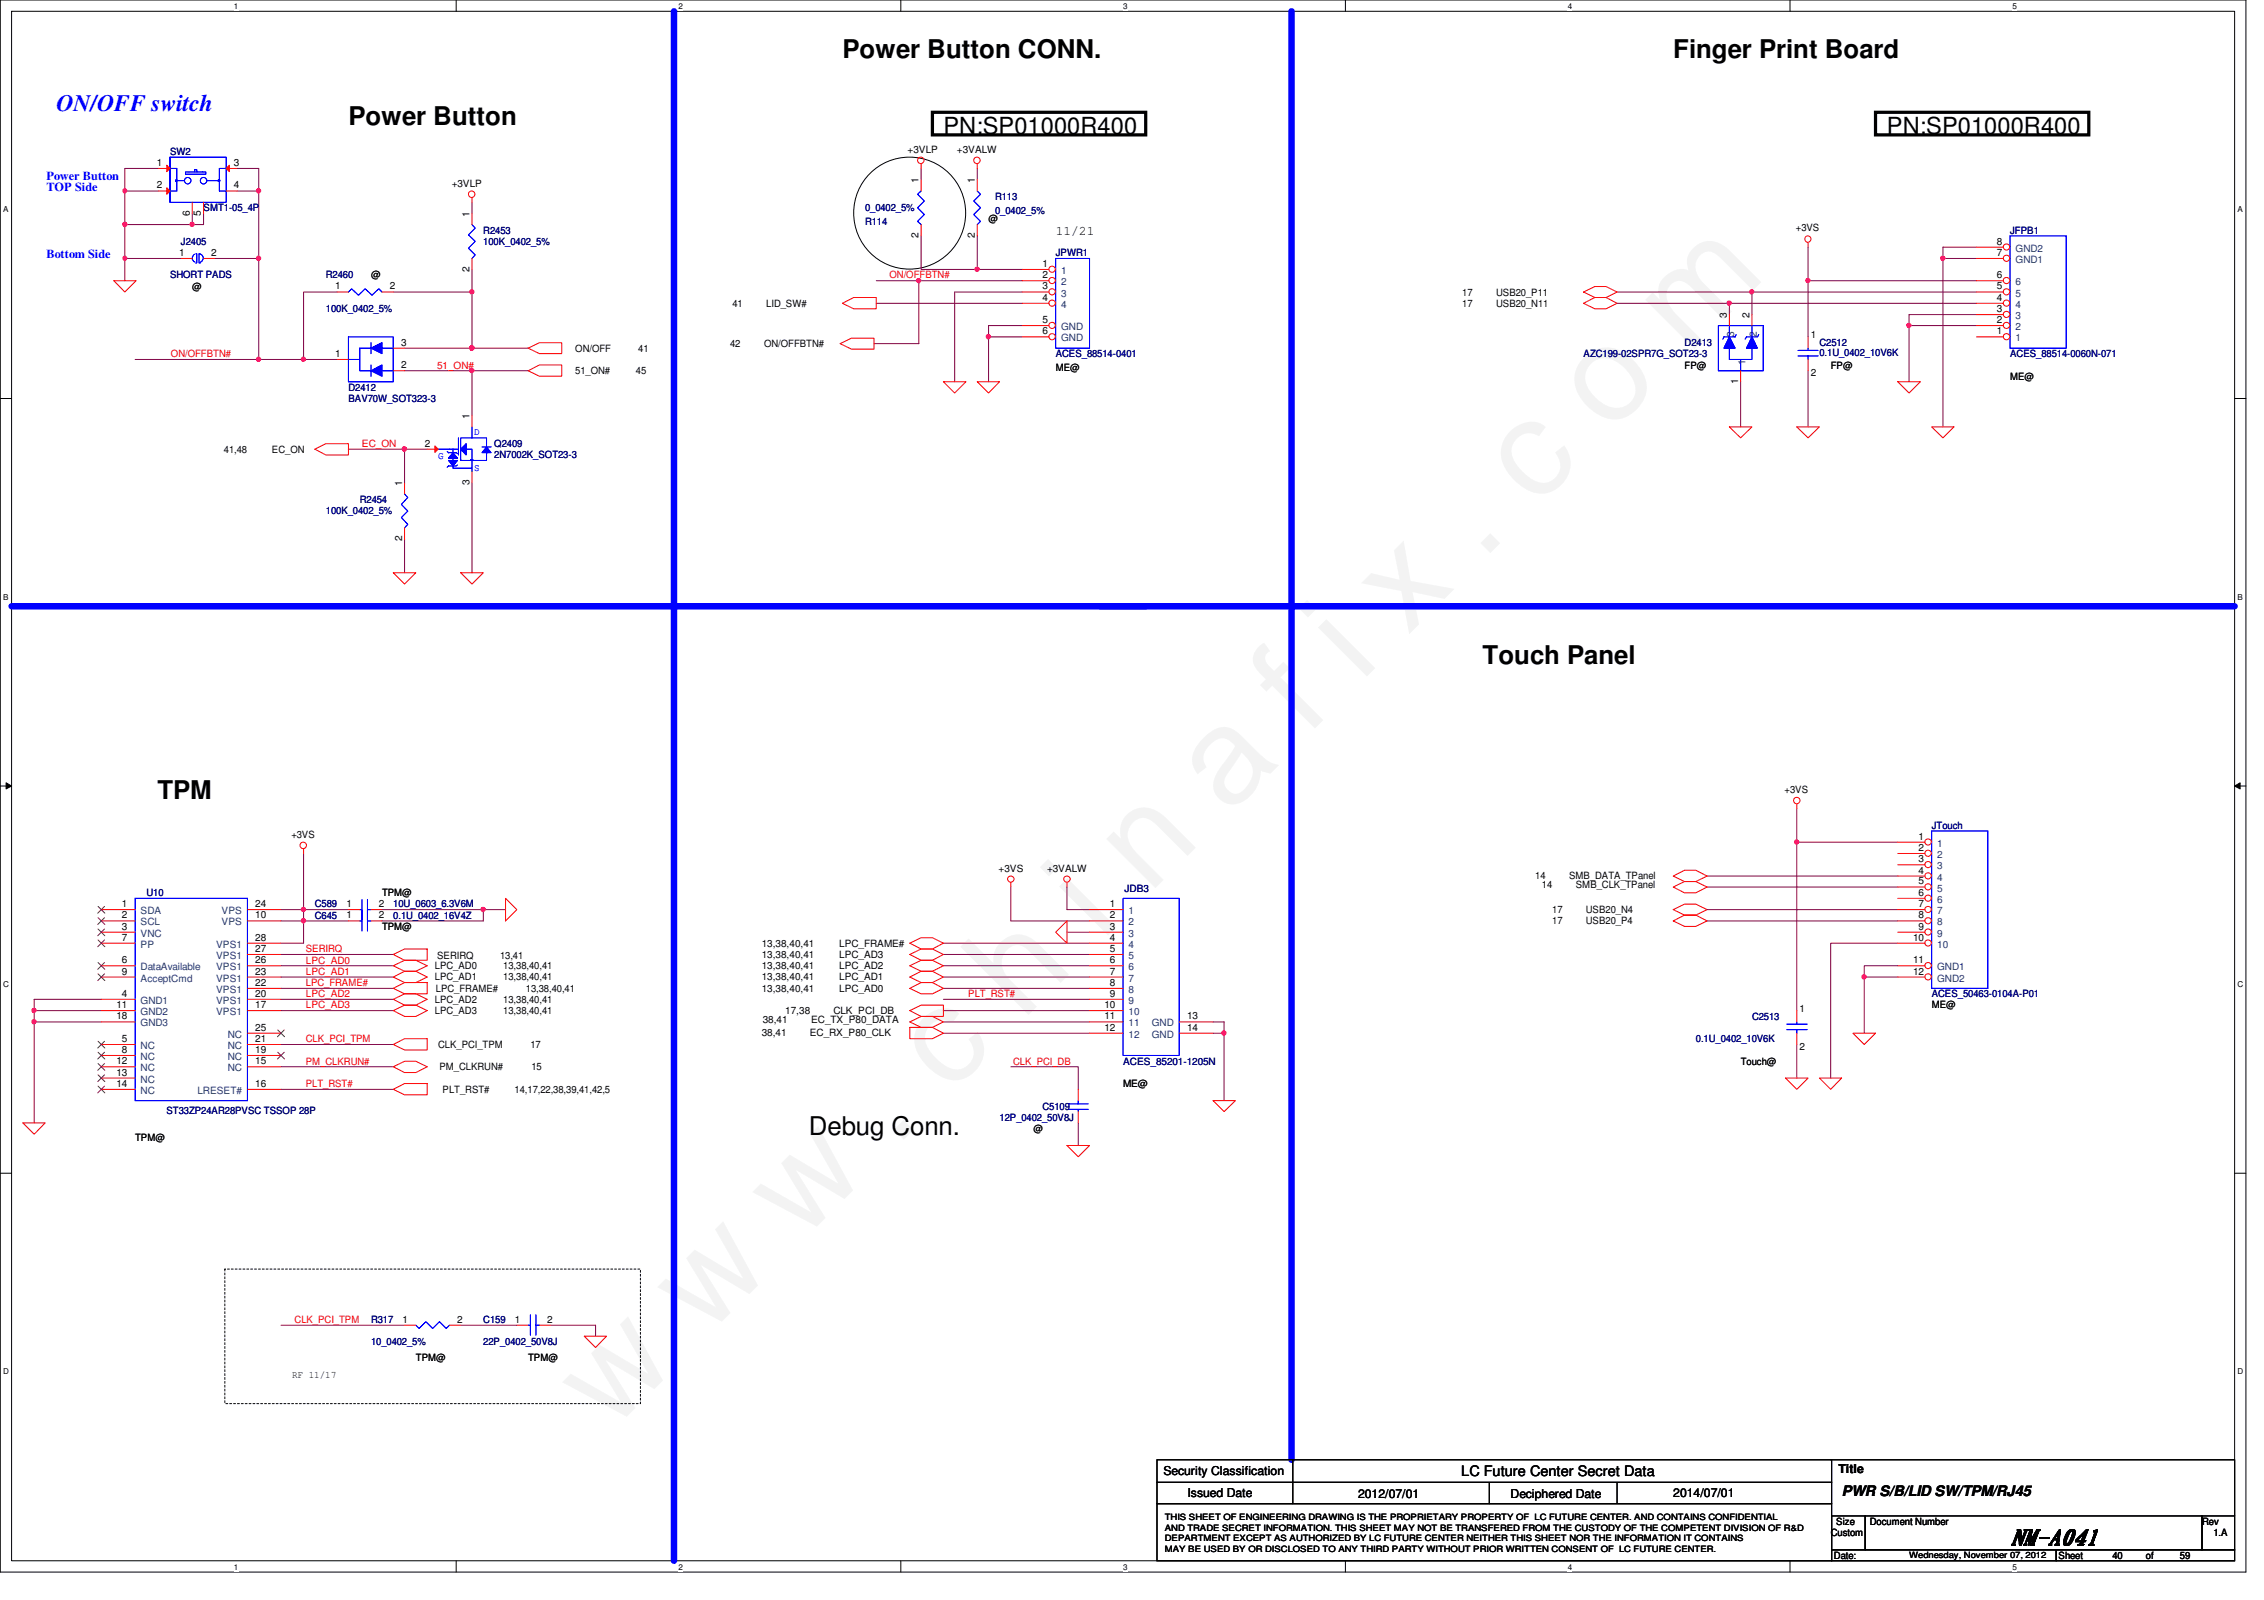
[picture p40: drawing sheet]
<svg xmlns="http://www.w3.org/2000/svg" width="297mm" height="210mm" viewBox="0 0 297 210" stroke-linecap="round" stroke-linejoin="round" font-family="sans-serif">
<defs><g id="words">
<text font-size="17.6" fill="#f0f" x="80.1" y="188" transform="rotate(-45 80.1 188)">w w w . c h i n a f i x . c o m</text>
<g font-size="3.4">
<text x="110.5" y="7.6">Power Button CONN.</text>
<text x="219.5" y="7.6">Finger Print Board</text>
<text x="45.7" y="16.4">Power Button</text>
<text x="194.5" y="87.2">Touch Panel</text>
<text x="20.7" y="104.8">TPM</text>
<text x="106.1" y="148.9">Debug Conn.</text>
</g>
<text font-size="3.1" fill="#00f" x="7.4" y="14.6">ON/OFF switch</text>
<g font-size="3.1">
<text x="123.8" y="17.5">PN:SP01000R400</text>
<text x="247.6" y="17.5">PN:SP01000R400</text>
</g>
<text font-size="2.8" x="263.7" y="202.7">NM-A041</text>
<g font-size="1.9">
<text x="191.7" y="193.7">LC Future Center Secret Data</text>
<text x="241.6" y="196.2">PWR S/B/LID SW/TPM/RJ45</text>
</g>
<text font-size="1.7" x="138.5" y="30.9">11/21</text>
<g font-size="1.6" fill="#00f">
<text x="6.1" y="23.6">Power Button</text>
<text x="6.1" y="25.1">TOP Side</text>
<text x="6.1" y="33.9">Bottom Side</text>
</g>
<g font-size="1.6">
<text x="152.7" y="193.5">Security Classification</text>
<text x="155.8" y="196.3">Issued Date</text>
<text x="178.2" y="196.5">2012/07/01</text>
<text x="198.2" y="196.5">Deciphered Date</text>
<text x="219.5" y="196.3">2014/07/01</text>
<text x="241.2" y="193.2">Title</text>
</g>
<g font-size="1.3">
<text x="20.6" y="21.8">1</text>
<text x="30.7" y="21.8">3</text>
<text x="119.1" y="20.1">+3VLP</text>
<text x="125.6" y="20.1">+3VALW</text>
<text x="20.6" y="24.7">2</text>
<text x="24.9" y="28.3" transform="rotate(-90 24.9 28.3)">6</text>
<text x="26.4" y="28.3" transform="rotate(-90 26.4 28.3)">5</text>
<text x="30.7" y="24.7">4</text>
<text x="59.3" y="24.5">+3VLP</text>
<text x="61.6" y="28.4" transform="rotate(-90 61.6 28.4)">1</text>
<text x="120.5" y="24" transform="rotate(-90 120.5 24)">1</text>
<text x="127.9" y="24" transform="rotate(-90 127.9 24)">1</text>
<text x="129.7" y="29.2">@</text>
<text x="23.5" y="33.6">1</text>
<text x="27.7" y="33.6">2</text>
<text x="61.6" y="35.7" transform="rotate(-90 61.6 35.7)">2</text>
<text x="120.5" y="31.2" transform="rotate(-90 120.5 31.2)">2</text>
<text x="127.9" y="31.2" transform="rotate(-90 127.9 31.2)">2</text>
<text x="136.8" y="35">1</text>
<text x="235.6" y="30.4">+3VS</text>
<text x="262" y="32.1">8</text>
<text x="262" y="33.6">7</text>
<text x="25.2" y="38">@</text>
<text x="44" y="38">1</text>
<text x="48.7" y="36.5">@</text>
<text x="51.1" y="38">2</text>
<text x="96.1" y="40.2">41</text>
<text x="100.5" y="40.2">LID_SW#</text>
<text x="136.8" y="36.5">2</text>
<text x="136.8" y="38">3</text>
<text x="136.8" y="39.5">4</text>
<text x="191.9" y="38.8">17</text>
<text x="191.9" y="40.2">17</text>
<text x="196.3" y="38.8">USB20_P11</text>
<text x="196.3" y="40.2">USB20_N11</text>
<text x="226.6" y="41.7" transform="rotate(-90 226.6 41.7)">3</text>
<text x="229.5" y="41.7" transform="rotate(-90 229.5 41.7)">2</text>
<text x="262" y="40.9">3</text>
<text x="262" y="39.5">4</text>
<text x="262" y="38">5</text>
<text x="262" y="36.5">6</text>
<text x="44" y="46.8">1</text>
<text x="52.6" y="45.3">3</text>
<text x="75.5" y="46.1">ON/OFF</text>
<text x="83.7" y="46.1">41</text>
<text x="95.8" y="45.6">42</text>
<text x="100.2" y="45.6">ON/OFFBTN#</text>
<text x="136.8" y="42.4">5</text>
<text x="136.8" y="43.9">6</text>
<text x="237.6" y="44.4">1</text>
<text x="262" y="43.9">1</text>
<text x="262" y="42.4">2</text>
<text x="52.6" y="48.3">2</text>
<text x="75.5" y="49.1">51_ON#</text>
<text x="83.4" y="49.1">45</text>
<text x="138.5" y="48.6">ME@</text>
<text x="221" y="48.3">FP@</text>
<text x="228" y="50.4" transform="rotate(-90 228 50.4)">1</text>
<text x="237.6" y="49.4">2</text>
<text x="240.2" y="48.3">FP@</text>
<text x="263.7" y="49.8">ME@</text>
<text x="29.4" y="59.4">41,48</text>
<text x="35.7" y="59.4">EC_ON</text>
<text x="55.7" y="58.6">2</text>
<text x="61.6" y="55" transform="rotate(-90 61.6 55)">1</text>
<text x="52.7" y="63.8" transform="rotate(-90 52.7 63.8)">1</text>
<text x="61.6" y="63.7" transform="rotate(-90 61.6 63.7)">3</text>
<text x="52.7" y="71" transform="rotate(-90 52.7 71)">2</text>
<text x="234.1" y="104">+3VS</text>
<text x="38.2" y="109.9">+3VS</text>
<text x="251.7" y="110.2">1</text>
<text x="251.7" y="111.6">2</text>
<text x="251.7" y="113.1">3</text>
<text x="16" y="119">1</text>
<text x="33.5" y="119">24</text>
<text x="45.5" y="119">1</text>
<text x="49.7" y="119">2</text>
<text x="50.1" y="117.6">TPM@</text>
<text x="131" y="114.3">+3VS</text>
<text x="137.4" y="114.3">+3VALW</text>
<text x="145.6" y="119">1</text>
<text x="201.4" y="115.4">14</text>
<text x="202.3" y="116.5">14</text>
<text x="203.7" y="119.8">17</text>
<text x="205.9" y="115.4">SMB_DATA_TPanel</text>
<text x="206.8" y="116.5">SMB_CLK_TPanel</text>
<text x="208.1" y="119.8">USB20_N4</text>
<text x="251.7" y="114.6">4</text>
<text x="251.7" y="116">5</text>
<text x="251.7" y="117.5">6</text>
<text x="251.7" y="119">7</text>
<text x="16" y="120.5">2</text>
<text x="16" y="122">3</text>
<text x="16" y="123.4">7</text>
<text x="33.5" y="123.4">28</text>
<text x="33.5" y="124.9">27</text>
<text x="33.5" y="120.5">10</text>
<text x="45.5" y="120.5">1</text>
<text x="49.7" y="120.5">2</text>
<text x="50.1" y="122">TPM@</text>
<text x="57.4" y="125.8">SERIRQ</text>
<text x="65.6" y="125.8">13,41</text>
<text x="99.9" y="124.2">13,38,40,41</text>
<text x="99.9" y="125.7">13,38,40,41</text>
<text x="110.1" y="124.2">LPC_FRAME#</text>
<text x="110.1" y="125.7">LPC_AD3</text>
<text x="145.6" y="120.5">2</text>
<text x="145.6" y="122">3</text>
<text x="145.6" y="123.4">4</text>
<text x="145.6" y="124.9">5</text>
<text x="203.7" y="121.2">17</text>
<text x="208.1" y="121.2">USB20_P4</text>
<text x="251" y="123.4">10</text>
<text x="251.7" y="120.5">8</text>
<text x="251.7" y="122">9</text>
<text x="16" y="130.8">4</text>
<text x="16" y="126.4">6</text>
<text x="16" y="127.8">9</text>
<text x="33.5" y="126.4">26</text>
<text x="33.5" y="127.8">23</text>
<text x="33.5" y="129.3">22</text>
<text x="33.5" y="130.8">20</text>
<text x="57.1" y="127.2">LPC_AD0</text>
<text x="57.1" y="131.6">LPC_AD2</text>
<text x="57.1" y="128.6">LPC_AD1</text>
<text x="57.2" y="130.1">LPC_FRAME#</text>
<text x="66" y="127.2">13,38,40,41</text>
<text x="66" y="131.6">13,38,40,41</text>
<text x="66" y="128.6">13,38,40,41</text>
<text x="69" y="130.1">13,38,40,41</text>
<text x="99.9" y="127.2">13,38,40,41</text>
<text x="99.9" y="128.6">13,38,40,41</text>
<text x="99.9" y="130.1">13,38,40,41</text>
<text x="110.1" y="127.2">LPC_AD2</text>
<text x="110.1" y="128.6">LPC_AD1</text>
<text x="110.1" y="130.1">LPC_AD0</text>
<text x="145.6" y="126.4">6</text>
<text x="145.6" y="127.8">7</text>
<text x="145.6" y="129.3">8</text>
<text x="145.6" y="130.8">9</text>
<text x="251" y="127.8">12</text>
<text x="251" y="126.4">11</text>
<text x="15.3" y="133.7">18</text>
<text x="15.3" y="132.2">11</text>
<text x="16" y="136.7">5</text>
<text x="33.5" y="132.2">17</text>
<text x="33.5" y="135.2">25</text>
<text x="33.5" y="136.7">21</text>
<text x="57.1" y="133.1">LPC_AD3</text>
<text x="57.5" y="137.5">CLK_PCI_TPM</text>
<text x="66" y="133.1">13,38,40,41</text>
<text x="69.6" y="137.5">17</text>
<text x="99.9" y="135.8">38,41</text>
<text x="100.1" y="134.2">38,41</text>
<text x="103" y="133.1">17,38</text>
<text x="106.3" y="135.8">EC_RX_P80_CLK</text>
<text x="106.4" y="134.2">EC_TX_P80_DATA</text>
<text x="109.3" y="133.1">CLK_PCI_DB</text>
<text x="144.9" y="132.2">10</text>
<text x="144.9" y="133.7">11</text>
<text x="144.9" y="135.2">12</text>
<text x="155.7" y="133.7">13</text>
<text x="155.7" y="135.2">14</text>
<text x="236.1" y="132.8">1</text>
<text x="236.1" y="137.8">2</text>
<text x="253.4" y="132.3">ME@</text>
<text x="15.3" y="139.6">12</text>
<text x="15.3" y="141.1">13</text>
<text x="15.3" y="142.6">14</text>
<text x="16" y="138.1">8</text>
<text x="33.5" y="142.6">16</text>
<text x="33.5" y="138.1">19</text>
<text x="33.5" y="139.6">15</text>
<text x="57.7" y="140.4">PM_CLKRUN#</text>
<text x="58.1" y="143.3">PLT_RST#</text>
<text x="67.5" y="143.3">14,17,22,38,39,41,42,5</text>
<text x="69.7" y="140.4">15</text>
<text x="147.4" y="142.6">ME@</text>
<text x="228.4" y="139.7">Touch@</text>
<text x="17.7" y="149.7">TPM@</text>
<text x="135.6" y="148.5">@</text>
<text x="52.8" y="173.5">1</text>
<text x="60" y="173.5">2</text>
<text x="67.6" y="173.5">1</text>
<text x="71.8" y="173.5">2</text>
<text x="54.6" y="178.6">TPM@</text>
<text x="69.3" y="178.6">TPM@</text>
<text x="38.4" y="180.8">RF 11/17</text>
<text x="240.2" y="201.5">Custom</text>
<text x="240.9" y="200.1">Size</text>
<text x="245.3" y="200.1">Document Number</text>
<text x="288.9" y="200.1">Rev</text>
<text x="290.4" y="201.5">1.A</text>
<text x="240.6" y="204.5">Date:</text>
<text x="270.1" y="204.5">Sheet</text>
<text x="277.2" y="204.5">40</text>
<text x="281.6" y="204.5">of</text>
<text x="286" y="204.5">59</text>
</g>
<g font-size="1.3" fill="#000080">
<text x="22.3" y="20.4">SW2</text>
<text x="26.7" y="27.7">SMT1-05_4P</text>
<text x="113.5" y="29.5">R114</text>
<text x="113.5" y="27.7">0_0402_5%</text>
<text x="130.6" y="26.2">R113</text>
<text x="130.6" y="28">0_0402_5%</text>
<text x="23.7" y="32.1">J2405</text>
<text x="63.4" y="30.6">R2453</text>
<text x="63.4" y="32.1">100K_0402_5%</text>
<text x="138.5" y="33.6">JPWR1</text>
<text x="263.7" y="30.6">JFPB1</text>
<text x="22.3" y="36.5">SHORT PADS</text>
<text x="42.8" y="36.5">R2460</text>
<text x="42.8" y="41">100K_0402_5%</text>
<text x="138.5" y="46.9">ACES_88514-0401</text>
<text x="207.8" y="46.9">AZC199-02SPR7G_SOT23-3</text>
<text x="221" y="45.4">D2413</text>
<text x="238.7" y="45.4">C2512</text>
<text x="238.7" y="46.7">0.1U_0402_10V6K</text>
<text x="263.7" y="46.9">ACES_88514-0060N-071</text>
<text x="45.7" y="51.3">D2412</text>
<text x="45.7" y="52.7">BAV70W_SOT323-3</text>
<text x="64.9" y="58.6">Q2409</text>
<text x="47.2" y="66">R2454</text>
<text x="64.9" y="60.1">2N7002K_SOT23-3</text>
<text x="42.8" y="67.5">100K_0402_5%</text>
<text x="253.4" y="108.8">JTouch</text>
<text x="19.2" y="117.6">U10</text>
<text x="41.3" y="119">C589</text>
<text x="51.6" y="119">10U_0603_6.3V6M</text>
<text x="147.5" y="117">JDB3</text>
<text x="41.3" y="120.5">C645</text>
<text x="51.6" y="120.5">0.1U_0402_16V4Z</text>
<text x="253.4" y="130.9">ACES_50463-0104A-P01</text>
<text x="222.5" y="136.7">0.1U_0402_10V6K</text>
<text x="229.9" y="133.8">C2513</text>
<text x="147.4" y="139.7">ACES_85201-1205N</text>
<text x="21.8" y="146.2">ST33ZP24AR28PVSC TSSOP 28P</text>
<text x="131.1" y="147">12P_0402_50V8J</text>
<text x="136.8" y="145.6">C5109</text>
<text x="48.7" y="173.6">R317</text>
<text x="63.4" y="173.6">C159</text>
<text x="48.7" y="176.5">10_0402_5%</text>
<text x="63.4" y="176.5">22P_0402_50V8J</text>
</g>
<g font-size="1.3" fill="#004080">
<text x="139.2" y="35.9">1</text>
<text x="264.5" y="33">GND2</text>
<text x="264.5" y="34.5">GND1</text>
<text x="139.2" y="37.4">2</text>
<text x="139.2" y="38.9">3</text>
<text x="139.2" y="40.4">4</text>
<text x="264.5" y="41.9">3</text>
<text x="264.5" y="40.4">4</text>
<text x="264.5" y="38.9">5</text>
<text x="264.5" y="37.4">6</text>
<text x="139.2" y="43.3">GND</text>
<text x="139.2" y="44.8">GND</text>
<text x="227.5" y="44.2" transform="rotate(-90 227.5 44.2)">3</text>
<text x="229" y="47.9" transform="rotate(-90 229 47.9)">1</text>
<text x="230.5" y="44.2" transform="rotate(-90 230.5 44.2)">2</text>
<text x="264.5" y="44.8">1</text>
<text x="264.5" y="43.3">2</text>
<text x="254.2" y="111.1">1</text>
<text x="254.2" y="112.6">2</text>
<text x="18.5" y="119.9">SDA</text>
<text x="29.1" y="119.9">VPS</text>
<text x="148.1" y="119.9">1</text>
<text x="254.2" y="114">3</text>
<text x="254.2" y="115.5">4</text>
<text x="254.2" y="117">5</text>
<text x="254.2" y="118.4">6</text>
<text x="254.2" y="119.9">7</text>
<text x="18.5" y="121.4">SCL</text>
<text x="18.5" y="122.9">VNC</text>
<text x="18.5" y="124.3">PP</text>
<text x="28.4" y="124.3">VPS1</text>
<text x="28.4" y="125.8">VPS1</text>
<text x="29.1" y="121.4">VPS</text>
<text x="148.1" y="121.4">2</text>
<text x="148.1" y="122.9">3</text>
<text x="148.1" y="124.3">4</text>
<text x="148.1" y="125.8">5</text>
<text x="254.2" y="121.4">8</text>
<text x="254.2" y="122.9">9</text>
<text x="254.2" y="124.3">10</text>
<text x="18.5" y="131.7">GND1</text>
<text x="18.5" y="127.3">DataAvailable</text>
<text x="18.5" y="128.8">AcceptCmd</text>
<text x="28.4" y="127.3">VPS1</text>
<text x="28.4" y="128.8">VPS1</text>
<text x="28.4" y="130.3">VPS1</text>
<text x="28.4" y="131.7">VPS1</text>
<text x="148.1" y="127.3">6</text>
<text x="148.1" y="128.8">7</text>
<text x="148.1" y="130.3">8</text>
<text x="148.1" y="131.7">9</text>
<text x="254.2" y="128.8">GND2</text>
<text x="254.2" y="127.3">GND1</text>
<text x="18.5" y="134.7">GND3</text>
<text x="18.5" y="137.6">NC</text>
<text x="18.5" y="133.2">GND2</text>
<text x="28.4" y="133.2">VPS1</text>
<text x="29.9" y="136.1">NC</text>
<text x="29.9" y="137.6">NC</text>
<text x="148.1" y="133.2">10</text>
<text x="148.1" y="134.7">11</text>
<text x="148.1" y="136.1">12</text>
<text x="151.1" y="134.7">GND</text>
<text x="151.1" y="136.1">GND</text>
<text x="18.5" y="139.1">NC</text>
<text x="18.5" y="140.5">NC</text>
<text x="18.5" y="142">NC</text>
<text x="18.5" y="143.5">NC</text>
<text x="25.9" y="143.5">LRESET#</text>
<text x="29.9" y="139.1">NC</text>
<text x="29.9" y="140.5">NC</text>
</g>
<g font-size="1.3" fill="#f00">
<text x="116.7" y="36.5">ON/OFFBTN#</text>
<text x="22.4" y="46.9">ON/OFFBTN#</text>
<text x="57.4" y="48.3">51_ON#</text>
<text x="47.5" y="58.6">EC_ON</text>
<text x="40.1" y="124.9">SERIRQ</text>
<text x="40.1" y="126.4">LPC_AD0</text>
<text x="40.1" y="130.8">LPC_AD2</text>
<text x="40.1" y="127.9">LPC_AD1</text>
<text x="40.1" y="129.4">LPC_FRAME#</text>
<text x="127" y="130.8">PLT_RST#</text>
<text x="40.1" y="132.3">LPC_AD3</text>
<text x="40.1" y="136.7">CLK_PCI_TPM</text>
<text x="40.1" y="142.6">PLT_RST#</text>
<text x="40.1" y="139.7">PM_CLKRUN#</text>
<text x="132.9" y="139.7">CLK_PCI_DB</text>
<text x="38.6" y="173.6">CLK_PCI_TPM</text>
</g>
<g font-size="1.3" fill="#00f">
<text x="62.2" y="57.1">D</text>
<text x="57.5" y="60.2">G</text>
<text x="62.2" y="61.8">S</text>
</g>
<g font-size="1.1">
<text x="30.7" y="1.1">1</text>
<text x="89" y="1.1">2</text>
<text x="147.4" y="1.1">3</text>
<text x="205.7" y="1.1">4</text>
<text x="264" y="1.1">5</text>
<text x=".4" y="27.9">A</text>
<text x="293.6" y="27.9">A</text>
<text x=".4" y="78.7">B</text>
<text x="293.6" y="78.7">B</text>
<text x=".4" y="129.5">C</text>
<text x="293.6" y="129.5">C</text>
<text x=".4" y="180.3">D</text>
<text x="293.6" y="180.3">D</text>
<text x="152.8" y="202.2">DEPARTMENT EXCEPT AS AUTHORIZED BY LC FUTURE CENTER NEITHER THIS SHEET NOR THE INFORMATION IT CONTAINS</text>
<text x="152.8" y="203.6">MAY BE USED BY OR DISCLOSED TO ANY THIRD PARTY WITHOUT PRIOR WRITTEN CONSENT OF LC FUTURE CENTER.</text>
<text x="152.8" y="199.4">THIS SHEET OF ENGINEERING DRAWING IS THE PROPRIETARY PROPERTY OF LC FUTURE CENTER. AND CONTAINS CONFIDENTIAL</text>
<text x="152.8" y="200.8">AND TRADE SECRET INFORMATION. THIS SHEET MAY NOT BE TRANSFERED FROM THE CUSTODY OF THE COMPETENT DIVISION OF R&amp;D</text>
<text x="30.7" y="205.9">1</text>
<text x="89" y="205.9">2</text>
<text x="147.4" y="205.9">3</text>
<text x="205.7" y="205.9">4</text>
<text x="250.5" y="204.4">Wednesday, November 07, 2012</text>
<text x="264" y="205.9">5</text>
</g>
</g></defs>
<path d="M0 0h294.7v206.2h-294.7zM1.5 1.5h291.7v203.3h-291.7z" fill="none" stroke="#000" stroke-width=".13"/>
<g fill="#fff">
<path d="M30.7 .2h.6v1.2h-.6z"/>
<path d="M30.7 204.9h.6v1.2h-.6z"/>
</g>
<path d="M59.9 0v1.5M59.9 204.8v1.4" fill="none" stroke="#000" stroke-width=".13"/>
<g fill="#fff">
<path d="M89 .2h.6v1.2h-.6z"/>
<path d="M89 204.9h.6v1.2h-.6z"/>
</g>
<path d="M118.2 0v1.5M118.2 204.8v1.4" fill="none" stroke="#000" stroke-width=".13"/>
<g fill="#fff">
<path d="M147.4 .2h.5v1.2h-.5z"/>
<path d="M147.4 204.9h.5v1.2h-.5z"/>
</g>
<path d="M176.5 0v1.5M176.5 204.8v1.4" fill="none" stroke="#000" stroke-width=".13"/>
<g fill="#fff">
<path d="M205.7 .2h.6v1.2h-.6z"/>
<path d="M205.7 204.9h.6v1.2h-.6z"/>
</g>
<path d="M234.9 0v1.5M234.9 204.8v1.4" fill="none" stroke="#000" stroke-width=".13"/>
<g fill="#fff">
<path d="M264 .2h.6v1.2h-.6z"/>
<path d="M264 204.9h.6v1.2h-.6z"/>
<path d="M.4 26.9h.7v1.2h-.7z"/>
<path d="M293.6 26.9h.7v1.2h-.7z"/>
<path d="M.4 77.7h.7v1.2h-.7z"/>
<path d="M293.6 77.7h.7v1.2h-.7z"/>
</g>
<path d="M0 52.3h1.5M293.2 52.3h1.5" fill="none" stroke="#000" stroke-width=".13"/>
<g fill="#fff">
<path d="M.4 128.5h.8v1.2h-.8z"/>
<path d="M293.6 128.5h.7v1.2h-.7z"/>
</g>
<path d="M0 103.1h1.5M.8 102.7l.7 .4-.7 .4zM293.2 103.1l.7-.4v.8zM293.2 103.1h1.5" fill="none" stroke="#000" stroke-width=".13"/>
<path d="M.8 102.7l.7 .4-.7 .4zM293.2 103.1l.7-.4v.8z" fill="#000"/>
<g fill="#fff">
<path d="M.4 179.3h.8v1.2h-.8z"/>
<path d="M293.6 179.3h.7v1.2h-.7z"/>
</g>
<g fill="none" stroke="#000" stroke-width=".13">
<path d="M0 153.9h1.5M293.2 153.9h1.5"/>
<circle cx="119.3" cy="28" r="7.4"/>
</g>
<path d="M88.4 1.5v203.3M169.4 1.5v190M1.5 79.5h148.8M144.4 79.5h148.8" fill="none" stroke="#00f" stroke-width=".85"/>
<path d="M122.3 14.7h28v3h-28zM246.1 14.7h28v3h-28z" fill="none" stroke="#000" stroke-width=".42"/>
<path d="M29.5 166.5h54.5v17.6h-54.5z" fill="none" stroke="#000" stroke-width=".13" stroke-dasharray=".3 .3"/>
<path d="M61.9 26.5v1.5M53.1 48.6h16.2" fill="none" stroke="#800040" stroke-width=".13"/>
<circle cx="61.9" cy="48.6" r=".29" fill="#f0f"/>
<circle cx="61.9" cy="48.6" r=".29" fill="none" stroke="#f0f" stroke-width=".13"/>
<path d="M53.1 58.9h2.9M61.9 48.6v5.9" fill="none" stroke="#800040" stroke-width=".13"/>
<circle cx="53" cy="58.9" r=".29" fill="#f0f"/>
<circle cx="53" cy="58.9" r=".29" fill="none" stroke="#f0f" stroke-width=".13"/>
<path d="M45.7 58.9h7.4v4.5" fill="none" stroke="#800040" stroke-width=".13"/>
<circle cx="53" cy="58.9" r=".29" fill="#f0f"/>
<circle cx="53" cy="58.9" r=".29" fill="none" stroke="#f0f" stroke-width=".13"/>
<path d="M61.9 38.3v7.4M53.1 70.7v4.4M61.9 63.4v11.7" fill="none" stroke="#800040" stroke-width=".13"/>
<circle cx="61.9" cy="45.6" r=".29" fill="#f0f"/>
<circle cx="61.9" cy="45.6" r=".29" fill="none" stroke="#f0f" stroke-width=".13"/>
<circle cx="61.9" cy="38.3" r=".29" fill="#f0f"/>
<circle cx="61.9" cy="38.3" r=".29" fill="none" stroke="#f0f" stroke-width=".13"/>
<path d="M53.1 45.7h8.8" fill="none" stroke="#800040" stroke-width=".13"/>
<circle cx="61.9" cy="45.6" r=".29" fill="#f0f"/>
<circle cx="61.9" cy="45.6" r=".29" fill="none" stroke="#f0f" stroke-width=".13"/>
<path d="M61.9 45.7h7.4" fill="none" stroke="#800040" stroke-width=".13"/>
<circle cx="61.9" cy="45.6" r=".29" fill="#f0f"/>
<circle cx="61.9" cy="45.6" r=".29" fill="none" stroke="#f0f" stroke-width=".13"/>
<path d="M39.8 47.2h4.4" fill="none" stroke="#800040" stroke-width=".13"/>
<circle cx="39.8" cy="47.1" r=".29" fill="#f0f"/>
<circle cx="39.8" cy="47.1" r=".29" fill="none" stroke="#f0f" stroke-width=".13"/>
<path d="M229.9 38.3h29.4M237.2 36.8h22.1" fill="none" stroke="#800040" stroke-width=".13"/>
<circle cx="237.2" cy="36.8" r=".29" fill="#f0f"/>
<circle cx="237.2" cy="36.8" r=".29" fill="none" stroke="#f0f" stroke-width=".13"/>
<path d="M226.9 39.8h32.4M250.5 42.7v7.4M250.5 41.3h8.8M13.3 131.1h-8.8v1.5h8.8M13.3 134.1h-8.8v13.2" fill="none" stroke="#800040" stroke-width=".13"/>
<circle cx="4.5" cy="134" r=".29" fill="#f0f"/>
<circle cx="4.5" cy="134" r=".29" fill="none" stroke="#f0f" stroke-width=".13"/>
<path d="M36.9 119.3h2.9v1.5M63.4 119.3h2.9M36.9 126.7h14.7M36.9 125.2h14.7M36.9 132.6h14.7M36.9 139.9h14.7M36.9 131.1h14.7M36.9 128.2h14.7M36.9 129.7h14.7M36.9 120.8h2.9M39.8 120.8v2.9h-2.9M36.9 142.9h14.7" fill="none" stroke="#800040" stroke-width=".13"/>
<circle cx="63.4" cy="119.3" r=".29" fill="#f0f"/>
<circle cx="63.4" cy="119.3" r=".29" fill="none" stroke="#f0f" stroke-width=".13"/>
<path d="M39.8 119.3h5.9" fill="none" stroke="#800040" stroke-width=".13"/>
<circle cx="39.8" cy="119.3" r=".29" fill="#f0f"/>
<circle cx="39.8" cy="119.3" r=".29" fill="none" stroke="#f0f" stroke-width=".13"/>
<path d="M50.1 119.3h13.3v1.5M39.8 120.8h5.9" fill="none" stroke="#800040" stroke-width=".13"/>
<circle cx="39.8" cy="120.8" r=".29" fill="#f0f"/>
<circle cx="39.8" cy="120.8" r=".29" fill="none" stroke="#f0f" stroke-width=".13"/>
<path d="M39.8 112v7.3M4.5 132.6v1.5M36.9 137h14.7M50.1 120.8h13.3" fill="none" stroke="#800040" stroke-width=".13"/>
<circle cx="4.5" cy="132.6" r=".29" fill="#f0f"/>
<circle cx="4.5" cy="132.6" r=".29" fill="none" stroke="#f0f" stroke-width=".13"/>
<path d="M16.4 29.5v4.4M120.9 22.1v1.5M128.2 22.1v1.5M36.9 173.9h16.2M60.4 173.9h7.4" fill="none" stroke="#800040" stroke-width=".13"/>
<circle cx="16.4" cy="29.4" r=".27" fill="#f0f"/>
<circle cx="16.4" cy="29.4" r=".27" fill="none" stroke="#f0f" stroke-width=".13"/>
<path d="M16.4 22.1v3M16.4 29.5h8.8M31.1 22.1h2.8M31.1 25.1h2.8" fill="none" stroke="#800040" stroke-width=".13"/>
<circle cx="16.4" cy="29.4" r=".27" fill="#f0f"/>
<circle cx="16.4" cy="29.4" r=".27" fill="none" stroke="#f0f" stroke-width=".13"/>
<path d="M25.2 29.5h1.5M33.9 22.1v3" fill="none" stroke="#800040" stroke-width=".13"/>
<circle cx="25.2" cy="29.4" r=".29" fill="#f0f"/>
<circle cx="25.2" cy="29.4" r=".29" fill="none" stroke="#f0f" stroke-width=".13"/>
<path d="M16.4 22.1h4.4M20.8 25.1h-4.4v4.4M25.2 28v1.5" fill="none" stroke="#800040" stroke-width=".13"/>
<circle cx="16.4" cy="25" r=".27" fill="#f0f"/>
<circle cx="16.4" cy="25" r=".27" fill="none" stroke="#f0f" stroke-width=".13"/>
<path d="M26.7 28v1.5M33.9 25.1v8.8h-5.7" fill="none" stroke="#800040" stroke-width=".13"/>
<circle cx="33.9" cy="33.9" r=".29" fill="#f0f"/>
<circle cx="33.9" cy="33.9" r=".29" fill="none" stroke="#f0f" stroke-width=".13"/>
<circle cx="33.9" cy="25" r=".29" fill="#f0f"/>
<circle cx="33.9" cy="25" r=".29" fill="none" stroke="#f0f" stroke-width=".13"/>
<path d="M23.7 33.9h-7.3v2.9" fill="none" stroke="#800040" stroke-width=".13"/>
<circle cx="16.4" cy="33.9" r=".27" fill="#f0f"/>
<circle cx="16.4" cy="33.9" r=".27" fill="none" stroke="#f0f" stroke-width=".13"/>
<path d="M33.9 33.9v13.3M44.2 38.3h-4.4v8.9h-5.9M61.9 35.3v3h-10.3M17.7 47.2h16.2" fill="none" stroke="#800040" stroke-width=".13"/>
<circle cx="33.9" cy="47.1" r=".29" fill="#f0f"/>
<circle cx="33.9" cy="47.1" r=".29" fill="none" stroke="#f0f" stroke-width=".13"/>
<path d="M224 114.9h25M224 116.4h25M224 119.3h25M235.7 110.5h13.3M224 120.8h25M249 123.7h-8.8v17.7M249 126.7h-4.4v8.8" fill="none" stroke="#800040" stroke-width=".13"/>
<circle cx="244.6" cy="128.2" r=".29" fill="#f0f"/>
<circle cx="244.6" cy="128.2" r=".29" fill="none" stroke="#f0f" stroke-width=".13"/>
<path d="M259.3 32.4h-4.4v1.5h4.4M244.6 128.2h4.4" fill="none" stroke="#800040" stroke-width=".13"/>
<circle cx="254.9" cy="33.9" r=".29" fill="#f0f"/>
<circle cx="254.9" cy="33.9" r=".29" fill="none" stroke="#f0f" stroke-width=".13"/>
<path d="M254.9 33.9v22.1M250.5 42.7h8.8" fill="none" stroke="#800040" stroke-width=".13"/>
<circle cx="250.4" cy="42.7" r=".29" fill="#f0f"/>
<circle cx="250.4" cy="42.7" r=".29" fill="none" stroke="#f0f" stroke-width=".13"/>
<path d="M250.5 41.3v1.4" fill="none" stroke="#800040" stroke-width=".13"/>
<g fill="none" stroke="#f00" stroke-width=".13">
<path d="M14.9 36.8h3l-1.5 1.5zM61.9 25.9v.6M61.9 28v1.5M61.9 33.9v1.4M120.9 21.5v.6M128.2 21.5v.6M41.3 58.9l1.5-.7h2.9v1.5h-2.9zM235.7 56h3l-1.5 1.4zM249 50.1h3l-1.5 1.5zM253.4 56h3l-1.5 1.4zM51.6 75.1h3l-1.5 1.5zM53.1 63.4v1.4"/>
<path d="M53.1 69.3v1.4M60.4 75.1h3l-1.5 1.5zM39.8 111.4v.6M45.7 119.3h1.5M48.7 119.3h1.4M66.3 117.9l1.5 1.4-1.5 1.5zM45.7 120.8h1.5M48.7 120.8h1.4M51.6 126.7l1.5-.7h1.5l1.4 .7-1.4 .7h-1.5zM51.6 125.2l1.5-.7h2.9v1.5h-2.9zM51.6 132.6l1.5-.7h1.5l1.4 .7-1.4 .7h-1.5zM51.6 131.1l1.5-.7h1.5l1.4 .7-1.4 .8h-1.5z"/>
<path d="M51.6 128.2l1.5-.8h1.5l1.4 .8-1.4 .7h-1.5zM51.6 129.7l1.5-.8h2.9v1.5h-2.9zM51.6 137l1.5-.7h2.9v1.4h-2.9zM51.6 139.9l1.5-.7h1.5l1.4 .7-1.4 .8h-1.5zM243.1 135.5h3l-1.5 1.5zM3 147.3h2.9l-1.4 1.5zM51.6 142.9l1.5-.8h2.9v1.5h-2.9zM238.7 141.4h2.9l-1.4 1.5z"/>
<circle cx="61.9" cy="25.5" r=".43"/>
<circle cx="120.8" cy="21" r=".43"/>
<circle cx="128.2" cy="21" r=".43"/>
<circle cx="237.2" cy="31.4" r=".42"/>
<circle cx="39.8" cy="110.9" r=".43"/>
</g>
<path d="M151.8 191.5h88.5v3h-88.5zM151.8 194.5h88.5v2.8h-88.5zM151.8 197.3h88.5v7.5h-88.5zM169.6 191.5v5.8M195.4 194.5v2.8M212.2 194.5v2.8M240.2 191.5h53v7.4M240.3 198.9h4.4v4.4h-4.4zM244.7 198.9h44.2v4.4h-44.2zM288.9 198.9h4.3v4.4h-4.3zM240.3 203.3h29.5v1.5h-29.5zM269.8 203.3h23.4v1.5h-23.4z" fill="none" stroke="#000" stroke-width=".13"/>
<g fill="none" stroke="#00f" stroke-width=".13">
<path d="M61.9 29.5l.5 .4-.9 .9 .9 .9-.9 .9 .9 .8-.5 .5M263.7 30.9h7.4v14.8h-7.4zM235.9 46.7h2.6M235.9 46h2.6M53.1 64.8l.4 .5-.8 .9 .8 .9-.8 .8 .8 .9-.4 .5M47.2 119.3h.3M47.5 119.5v2.6M47.5 118v2.6M48.2 119.5v2.6M48.2 118v2.6M48.2 119.3h.5M47.2 120.8h.3"/>
<path d="M48.2 120.8h.5"/>
</g>
<circle cx="263.3" cy="44.2" r=".42" fill="#fff"/>
<g fill="none" stroke="#f00" stroke-width=".13">
<path d="M259.3 44.2h3.5"/>
<circle cx="263.3" cy="44.2" r=".42"/>
</g>
<circle cx="263.3" cy="42.7" r=".42" fill="#fff"/>
<g fill="none" stroke="#f00" stroke-width=".13">
<path d="M259.3 42.7h3.5"/>
<circle cx="263.3" cy="42.7" r=".42"/>
</g>
<circle cx="263.3" cy="41.2" r=".42" fill="#fff"/>
<g fill="none" stroke="#f00" stroke-width=".13">
<path d="M259.3 41.3h3.5"/>
<circle cx="263.3" cy="41.2" r=".42"/>
</g>
<circle cx="263.3" cy="39.8" r=".42" fill="#fff"/>
<g fill="none" stroke="#f00" stroke-width=".13">
<path d="M259.3 39.8h3.5"/>
<circle cx="263.3" cy="39.8" r=".42"/>
</g>
<circle cx="263.3" cy="38.3" r=".42" fill="#fff"/>
<g fill="none" stroke="#f00" stroke-width=".13">
<path d="M259.3 38.3h3.5"/>
<circle cx="263.3" cy="38.3" r=".42"/>
</g>
<circle cx="263.3" cy="36.8" r=".42" fill="#fff"/>
<g fill="none" stroke="#f00" stroke-width=".13">
<path d="M259.3 36.8h3.5"/>
<circle cx="263.3" cy="36.8" r=".42"/>
</g>
<circle cx="263.3" cy="32.4" r=".42" fill="#fff"/>
<g fill="none" stroke="#f00" stroke-width=".13">
<path d="M259.3 32.4h3.5"/>
<circle cx="263.3" cy="32.4" r=".42"/>
</g>
<circle cx="263.3" cy="33.9" r=".42" fill="#fff"/>
<g fill="none" stroke="#f00" stroke-width=".13">
<path d="M44.2 38.3h1.5M50.1 38.3h1.5M259.3 33.9h3.5M13.3 119.3h4.4M32.5 119.3h4.4M13.3 134.1h4.4M13.3 120.8h4.4M13.3 122.3h4.4M13.3 131.1h4.4M13.3 137h4.4M13.3 126.7h4.4M13.3 123.7h4.4"/>
<path d="M13.3 138.5h4.4M13.3 128.2h4.4M13.3 132.6h4.4M13.3 139.9h4.4M32.5 123.7h4.4M32.5 125.2h4.4M32.5 126.7h4.4M32.5 135.5h4.4M32.5 128.2h4.4M32.5 129.7h4.4M32.5 137h4.4M32.5 131.1h4.4"/>
<path d="M32.5 138.5h4.4M32.5 132.6h4.4M32.5 139.9h4.4M32.5 120.8h4.4M13.3 141.4h4.4M13.3 142.9h4.4M32.5 142.9h4.4M53.1 173.9h1.5M59 173.9h1.4"/>
<circle cx="263.3" cy="33.9" r=".42"/>
</g>
<path d="M45.7 38.3l.4-.4 .9 .8 .9-.8 .9 .8 .9-.8 .4 .4M17.7 117.9h14.8v26.5h-14.8zM54.6 173.9l.4 .4 .9-.9 .9 .9 .9-.9 .8 .9 .5-.4" fill="none" stroke="#00f" stroke-width=".13"/>
<g fill="none" stroke="#804000" stroke-width=".13">
<path d="M12.9 118.9l.9 .9M13.7 118.9l-.9 .9M12.9 120.4l.9 .9M12.9 121.9l.9 .9M12.9 136.6l.9 .9M12.9 126.3l.9 .9M12.9 123.3l.9 .9M12.9 138l.9 .9M12.9 127.8l.9 .8M12.9 139.5l.9 .9M13.7 120.4l-.9 .9M13.7 121.9l-.9 .9"/>
<path d="M13.7 136.6l-.9 .9M13.7 126.3l-.9 .9M13.7 123.3l-.9 .9M13.7 138l-.9 .9M13.7 127.8l-.9 .8M13.7 139.5l-.9 .9M36.4 135.1l.9 .9M36.4 138l.9 .9M37.3 135.1l-.9 .9M37.3 138l-.9 .9M12.9 141l.9 .9M12.9 142.5l.9 .9"/>
<path d="M13.7 141l-.9 .9M13.7 142.5l-.9 .9"/>
</g>
<path d="M48.7 48.6l1.4-.7v1.5z" fill="#00f"/>
<path d="M45.7 44.2h5.9v5.9h-5.9zM45.7 47.2h1.5M47.2 47.2v1.4h1.5M48.7 45.7h-1.5v1.5M48.7 47.9v1.5M48.7 45v1.4M48.7 48.6l1.4-.7v1.5zM50.1 48.6h1.5M50.1 45.7h1.5" fill="none" stroke="#00f" stroke-width=".13"/>
<path d="M48.7 45.7l1.4-.7v1.4z" fill="#00f"/>
<path d="M48.7 45.7l1.4-.7v1.4z" fill="none" stroke="#00f" stroke-width=".13"/>
<path d="M48.7 48.6l1.4-.7v1.5z" fill="#00f"/>
<path d="M45.7 44.2h5.9v5.9h-5.9zM45.7 47.2h1.5M47.2 47.2v1.4h1.5M48.7 45.7h-1.5v1.5M48.7 47.9v1.5M48.7 45v1.4M48.7 48.6l1.4-.7v1.5zM50.1 48.6h1.5M50.1 45.7h1.5" fill="none" stroke="#00f" stroke-width=".13"/>
<path d="M48.7 45.7l1.4-.7v1.4z" fill="#00f"/>
<path d="M25.5 33.4a.57 .57 0 0 0-.3 .5 .57 .57 0 0 0 .4 .5M25.7 33.3h.1v1.2h-.1M26.2 33.3a.57 .57 0 0 1 .5 .6 .57 .57 0 0 1-.5 .5M26.3 33.3h-.2v1.2h.2M48.7 45.7l1.4-.7v1.4z" fill="none" stroke="#00f" stroke-width=".13"/>
<path d="M23.7 33.9h1.5M26.7 33.9h1.5M44.2 47.2h1.5M51.6 48.6h1.5M51.6 45.7h1.5" fill="none" stroke="#f00" stroke-width=".13"/>
<path d="M60.4 58.9l.8-.7v1.5z" fill="#00f"/>
<path d="M60.4 58.9l.8-.7v1.5z" fill="none" stroke="#00f" stroke-width=".13"/>
<path d="M63.8 58.6l.6 .8h-1.2z" fill="#00f"/>
<path d="M57.5 58.9h2.6M60.1 57.4v2.3M63.2 58.6h1.2M63.8 59.4v1h-1.9M63.8 58.6l.6 .8h-1.2zM63.8 58.6v-1.2h-3.4v3h1.5v-1.5h-.7M61.8 60.4v-.1h.3v.1h-.2M61.9 60.4v1.5" fill="none" stroke="#00f" stroke-width=".13"/>
<path d="M59.4 59.4l.6 .7h-1.2z" fill="#00f"/>
<path d="M59.4 59.4l.6 .7h-1.2z" fill="none" stroke="#00f" stroke-width=".13"/>
<path d="M58.8 60.4h1.2l-.6 .7z" fill="#00f"/>
<path d="M58.7 59.2l.1 .2h1.1l.1 .1M59.4 58.9v.5M61.9 56v1.4M58.8 60.4h1.2l-.6 .7zM59.4 60.1h.1M59.4 60.1v.3M59.4 61.1v.3h2.5M60 61l-.1 .1h-1.1l-.1 .2" fill="none" stroke="#00f" stroke-width=".13"/>
<path d="M60.4 58.9l.8-.7v1.5z" fill="#00f"/>
<path d="M60.4 58.9l.8-.7v1.5z" fill="none" stroke="#00f" stroke-width=".13"/>
<path d="M63.8 58.6l.6 .8h-1.2z" fill="#00f"/>
<path d="M57.5 58.9h2.6M60.1 57.4v2.3M63.2 58.6h1.2M63.8 59.4v1h-1.9M63.8 58.6l.6 .8h-1.2zM63.8 58.6v-1.2h-3.4v3h1.5v-1.5h-.7M61.8 60.4v-.1h.3v.1h-.2M61.9 60.4v1.5" fill="none" stroke="#00f" stroke-width=".13"/>
<path d="M59.4 59.4l.6 .7h-1.2z" fill="#00f"/>
<path d="M59.4 59.4l.6 .7h-1.2z" fill="none" stroke="#00f" stroke-width=".13"/>
<path d="M58.8 60.4h1.2l-.6 .7z" fill="#00f"/>
<path d="M58.7 59.2l.1 .2h1.1l.1 .1M59.4 58.9v.5M61.9 56v1.4M58.8 60.4h1.2l-.6 .7zM59.4 60.1h.1M59.4 60.1v.3M59.4 61.1v.3h2.5M60 61l-.1 .1h-1.1l-.1 .2" fill="none" stroke="#00f" stroke-width=".13"/>
<path d="M57.1 58.5l.4 .4-.4 .4z" fill="#f00"/>
<path d="M128.2 23.6v1.5M56 58.9h1.5M57.1 58.5l.4 .4-.4 .4zM61.9 54.5v1.5M61.9 61.9v1.5" fill="none" stroke="#f00" stroke-width=".13"/>
<path d="M253.4 109h7.4v20.7h-7.4z" fill="none" stroke="#00f" stroke-width=".13"/>
<circle cx="253" cy="110.5" r=".42" fill="#fff"/>
<g fill="none" stroke="#f00" stroke-width=".13">
<path d="M249 110.5h3.5"/>
<circle cx="253" cy="110.5" r=".42"/>
</g>
<circle cx="253" cy="111.9" r=".42" fill="#fff"/>
<g fill="none" stroke="#f00" stroke-width=".13">
<path d="M249 112h3.5"/>
<circle cx="253" cy="111.9" r=".42"/>
</g>
<circle cx="253" cy="113.4" r=".42" fill="#fff"/>
<g fill="none" stroke="#f00" stroke-width=".13">
<path d="M249 113.4h3.5"/>
<circle cx="253" cy="113.4" r=".42"/>
</g>
<circle cx="253" cy="114.9" r=".42" fill="#fff"/>
<g fill="none" stroke="#f00" stroke-width=".13">
<path d="M249 114.9h3.5"/>
<circle cx="253" cy="114.9" r=".42"/>
</g>
<circle cx="253" cy="116.3" r=".42" fill="#fff"/>
<g fill="none" stroke="#f00" stroke-width=".13">
<path d="M249 116.4h3.5"/>
<circle cx="253" cy="116.3" r=".42"/>
</g>
<circle cx="253" cy="117.8" r=".42" fill="#fff"/>
<g fill="none" stroke="#f00" stroke-width=".13">
<path d="M249 117.9h3.5"/>
<circle cx="253" cy="117.8" r=".42"/>
</g>
<circle cx="253" cy="128.2" r=".42" fill="#fff"/>
<g fill="none" stroke="#f00" stroke-width=".13">
<path d="M249 128.2h3.5"/>
<circle cx="253" cy="128.2" r=".42"/>
</g>
<circle cx="253" cy="126.7" r=".42" fill="#fff"/>
<g fill="none" stroke="#f00" stroke-width=".13">
<path d="M249 126.7h3.5"/>
<circle cx="253" cy="126.7" r=".42"/>
</g>
<circle cx="253" cy="119.3" r=".42" fill="#fff"/>
<g fill="none" stroke="#f00" stroke-width=".13">
<path d="M249 119.3h3.5"/>
<circle cx="253" cy="119.3" r=".42"/>
</g>
<circle cx="253" cy="120.8" r=".42" fill="#fff"/>
<g fill="none" stroke="#f00" stroke-width=".13">
<path d="M249 120.8h3.5"/>
<circle cx="253" cy="120.8" r=".42"/>
</g>
<circle cx="253" cy="122.3" r=".42" fill="#fff"/>
<g fill="none" stroke="#f00" stroke-width=".13">
<path d="M249 122.3h3.5"/>
<circle cx="253" cy="122.3" r=".42"/>
</g>
<circle cx="253" cy="123.7" r=".42" fill="#fff"/>
<g fill="none" stroke="#f00" stroke-width=".13">
<path d="M249 123.7h3.5"/>
<circle cx="253" cy="123.7" r=".42"/>
</g>
<g fill="none" stroke="#00f" stroke-width=".13">
<path d="M22.3 20.6v5.9h7.4v-5.9h-7.4v5.9M22.3 22.1h.9v1.5M23.1 23.6h.1v.2h-.1zM23.2 23.9v1.2h-.9M23.2 23.7h1M24.3 22.6h2.7v.3h-2.7zM25.5 22.6v-.3h.3v.3M27.2 23.7h1.6M28.6 23.6h.2v.2h-.2zM28.8 23.9v1.2h.9M29.7 22.1h-.9v1.5"/>
<circle cx="24.6" cy="23.7" r=".43"/>
<circle cx="26.7" cy="23.7" r=".43"/>
</g>
<path d="M29.7 22.1l.4-.4v.8z" fill="#f00"/>
<path d="M29.7 22.1l.4-.4v.8zM29.7 22.1h1.4" fill="none" stroke="#f00" stroke-width=".13"/>
<path d="M21.9 24.6l.4 .5-.4 .4z" fill="#f00"/>
<path d="M20.8 25.1h1.5M21.9 24.6l.4 .5-.4 .4z" fill="none" stroke="#f00" stroke-width=".13"/>
<path d="M21.9 21.7l.4 .4-.4 .4z" fill="#f00"/>
<path d="M20.8 22.1h1.5M21.9 21.7l.4 .4-.4 .4zM25.2 26.5v1.5M26.7 26.5v1.5M29.7 25.1h1.4M120.9 23.6v1.5" fill="none" stroke="#f00" stroke-width=".13"/>
<circle cx="61.9" cy="48.6" r=".29" fill="#f0f"/>
<circle cx="61.9" cy="48.6" r=".29" fill="none" stroke="#f0f" stroke-width=".13"/>
<circle cx="53" cy="58.9" r=".29" fill="#f0f"/>
<circle cx="53" cy="58.9" r=".29" fill="none" stroke="#f0f" stroke-width=".13"/>
<circle cx="53" cy="58.9" r=".29" fill="#f0f"/>
<circle cx="53" cy="58.9" r=".29" fill="none" stroke="#f0f" stroke-width=".13"/>
<circle cx="61.9" cy="45.6" r=".29" fill="#f0f"/>
<circle cx="61.9" cy="45.6" r=".29" fill="none" stroke="#f0f" stroke-width=".13"/>
<circle cx="61.9" cy="38.3" r=".29" fill="#f0f"/>
<circle cx="61.9" cy="38.3" r=".29" fill="none" stroke="#f0f" stroke-width=".13"/>
<circle cx="61.9" cy="45.6" r=".29" fill="#f0f"/>
<circle cx="61.9" cy="45.6" r=".29" fill="none" stroke="#f0f" stroke-width=".13"/>
<circle cx="61.9" cy="45.6" r=".29" fill="#f0f"/>
<circle cx="61.9" cy="45.6" r=".29" fill="none" stroke="#f0f" stroke-width=".13"/>
<circle cx="39.8" cy="47.1" r=".29" fill="#f0f"/>
<circle cx="39.8" cy="47.1" r=".29" fill="none" stroke="#f0f" stroke-width=".13"/>
<circle cx="237.2" cy="36.8" r=".29" fill="#f0f"/>
<circle cx="237.2" cy="36.8" r=".29" fill="none" stroke="#f0f" stroke-width=".13"/>
<circle cx="4.5" cy="134" r=".29" fill="#f0f"/>
<circle cx="4.5" cy="134" r=".29" fill="none" stroke="#f0f" stroke-width=".13"/>
<circle cx="63.4" cy="119.3" r=".29" fill="#f0f"/>
<circle cx="63.4" cy="119.3" r=".29" fill="none" stroke="#f0f" stroke-width=".13"/>
<circle cx="39.8" cy="119.3" r=".29" fill="#f0f"/>
<circle cx="39.8" cy="119.3" r=".29" fill="none" stroke="#f0f" stroke-width=".13"/>
<circle cx="39.8" cy="120.8" r=".29" fill="#f0f"/>
<circle cx="39.8" cy="120.8" r=".29" fill="none" stroke="#f0f" stroke-width=".13"/>
<circle cx="4.5" cy="132.6" r=".29" fill="#f0f"/>
<circle cx="4.5" cy="132.6" r=".29" fill="none" stroke="#f0f" stroke-width=".13"/>
<circle cx="16.4" cy="29.4" r=".27" fill="#f0f"/>
<circle cx="16.4" cy="29.4" r=".27" fill="none" stroke="#f0f" stroke-width=".13"/>
<circle cx="16.4" cy="29.4" r=".27" fill="#f0f"/>
<circle cx="16.4" cy="29.4" r=".27" fill="none" stroke="#f0f" stroke-width=".13"/>
<circle cx="25.2" cy="29.4" r=".29" fill="#f0f"/>
<circle cx="25.2" cy="29.4" r=".29" fill="none" stroke="#f0f" stroke-width=".13"/>
<circle cx="16.4" cy="25" r=".27" fill="#f0f"/>
<circle cx="16.4" cy="25" r=".27" fill="none" stroke="#f0f" stroke-width=".13"/>
<circle cx="33.9" cy="33.9" r=".29" fill="#f0f"/>
<circle cx="33.9" cy="33.9" r=".29" fill="none" stroke="#f0f" stroke-width=".13"/>
<circle cx="33.9" cy="25" r=".29" fill="#f0f"/>
<circle cx="33.9" cy="25" r=".29" fill="none" stroke="#f0f" stroke-width=".13"/>
<circle cx="16.4" cy="33.9" r=".27" fill="#f0f"/>
<circle cx="16.4" cy="33.9" r=".27" fill="none" stroke="#f0f" stroke-width=".13"/>
<circle cx="33.9" cy="47.1" r=".29" fill="#f0f"/>
<circle cx="33.9" cy="47.1" r=".29" fill="none" stroke="#f0f" stroke-width=".13"/>
<circle cx="244.6" cy="128.2" r=".29" fill="#f0f"/>
<circle cx="244.6" cy="128.2" r=".29" fill="none" stroke="#f0f" stroke-width=".13"/>
<circle cx="254.9" cy="33.9" r=".29" fill="#f0f"/>
<circle cx="254.9" cy="33.9" r=".29" fill="none" stroke="#f0f" stroke-width=".13"/>
<circle cx="250.4" cy="42.7" r=".29" fill="#f0f"/>
<circle cx="250.4" cy="42.7" r=".29" fill="none" stroke="#f0f" stroke-width=".13"/>
<use href="#words"/>
</svg>
